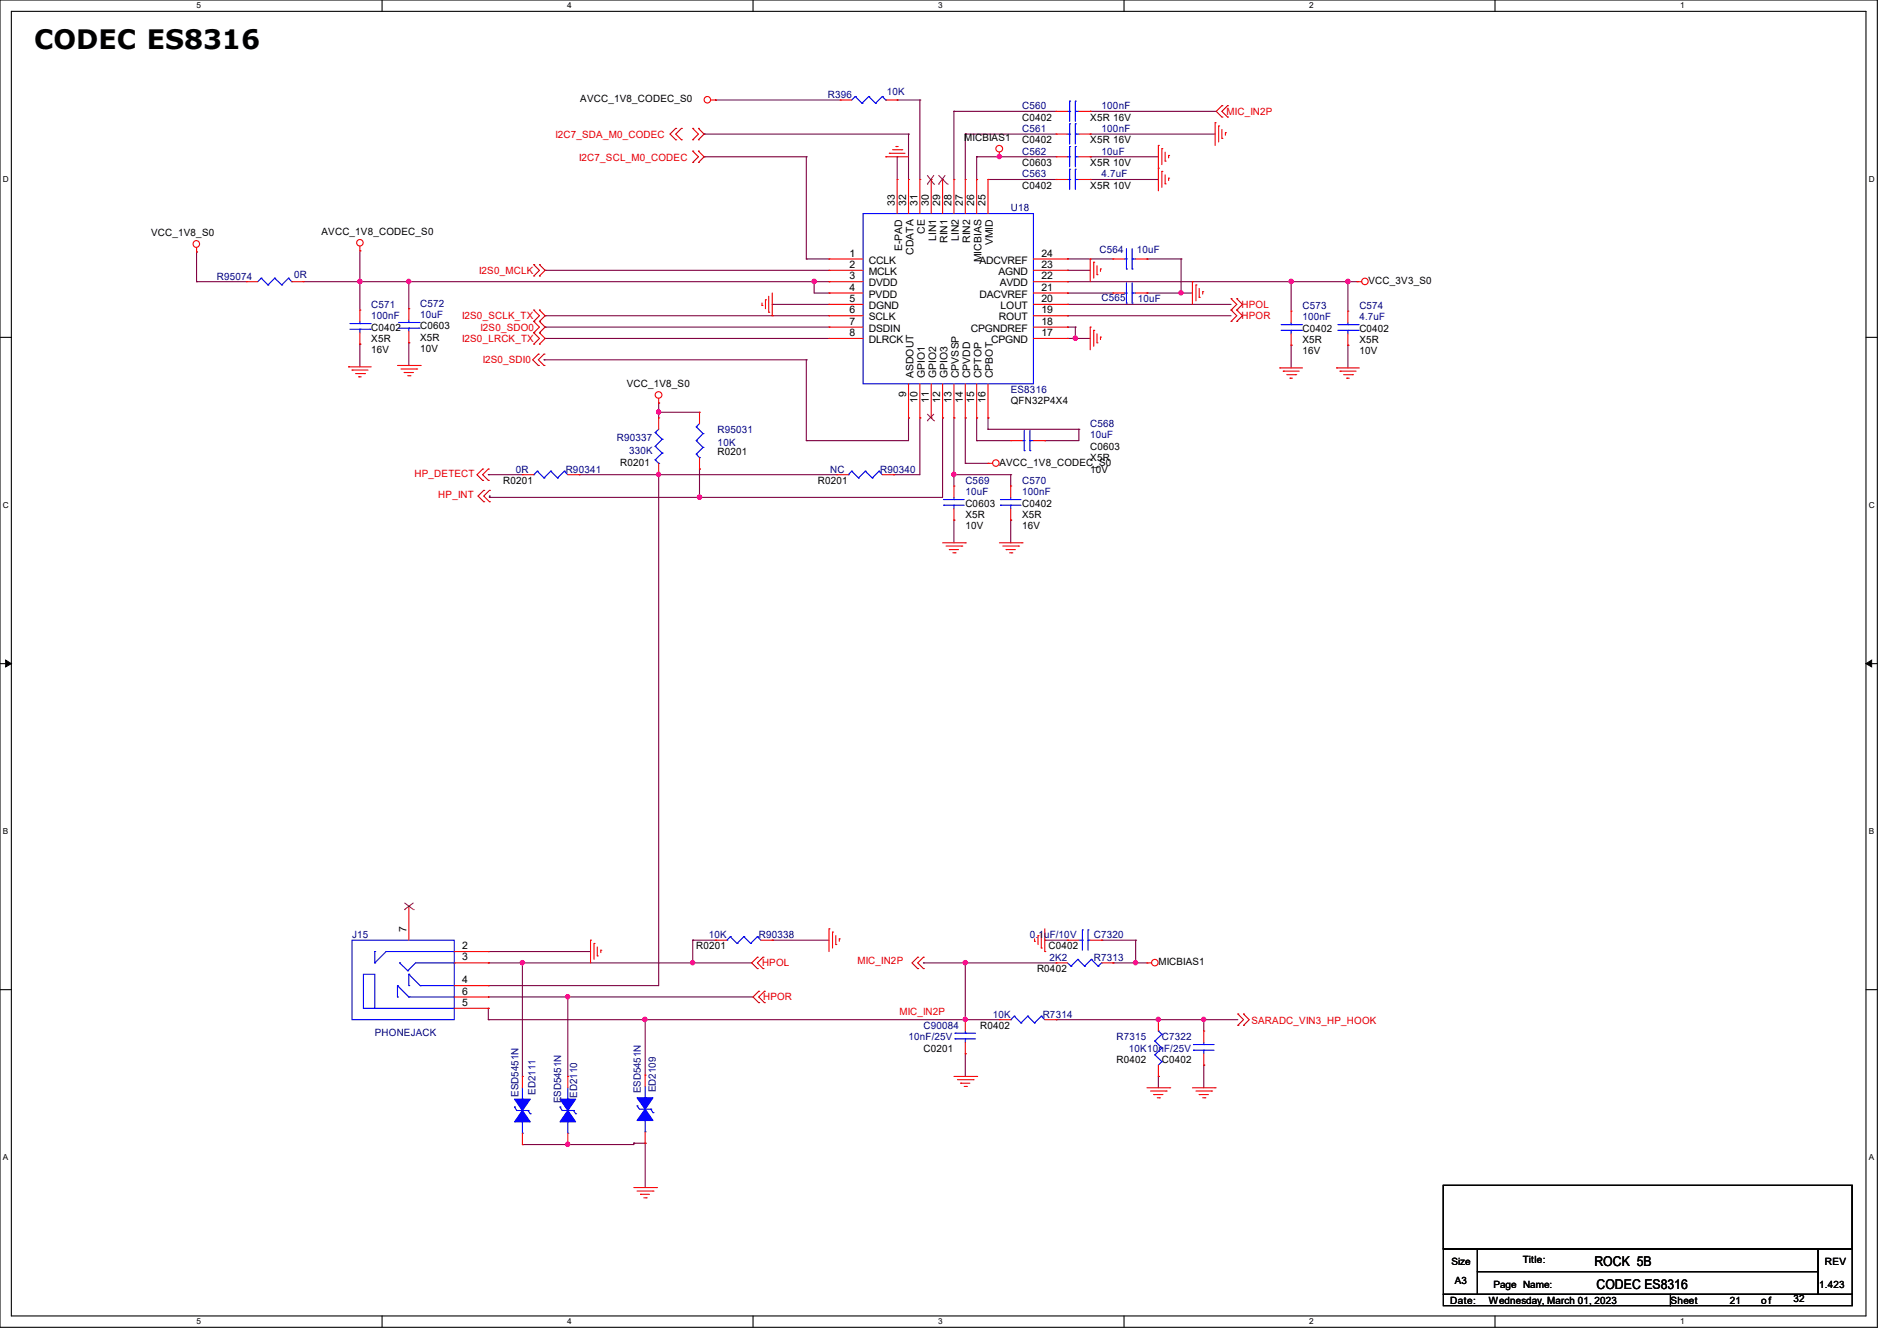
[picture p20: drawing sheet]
<svg xmlns="http://www.w3.org/2000/svg" width="297mm" height="210mm" viewBox="0 0 297 210" stroke-linecap="round" stroke-linejoin="round" font-family="sans-serif">
<defs><g id="words">
<text font-size="4.2" x="5.3" y="7.7">CODEC ES8316</text>
<g font-size="2.1">
<text x="249.6" y="198.2">ROCK 5B</text>
<text x="250" y="201.8">CODEC ES8316</text>
</g>
<g font-size="1.6">
<text x="90.9" y="16">AVCC_1V8_CODEC_S0</text>
<text x="151" y="22.1">MICBIAS1</text>
<text x="160" y="18.9">C0402</text>
<text x="160" y="22.4">C0402</text>
<text x="170.7" y="18.9">X5R 16V</text>
<text x="170.7" y="22.4">X5R 16V</text>
<text x="160" y="26">C0603</text>
<text x="160" y="29.5">C0402</text>
<text x="170.7" y="26">X5R 10V</text>
<text x="170.7" y="29.5">X5R 10V</text>
<text x="140.1" y="32.2" transform="rotate(-90 140.1 32.2)">33</text>
<text x="141.9" y="32.2" transform="rotate(-90 141.9 32.2)">32</text>
<text x="143.6" y="32.2" transform="rotate(-90 143.6 32.2)">31</text>
<text x="145.4" y="32.2" transform="rotate(-90 145.4 32.2)">30</text>
<text x="147.2" y="32.2" transform="rotate(-90 147.2 32.2)">29</text>
<text x="149" y="32.2" transform="rotate(-90 149 32.2)">28</text>
<text x="150.7" y="32.2" transform="rotate(-90 150.7 32.2)">27</text>
<text x="152.5" y="32.2" transform="rotate(-90 152.5 32.2)">26</text>
<text x="154.3" y="32.2" transform="rotate(-90 154.3 32.2)">25</text>
<text x="23.7" y="37">VCC_1V8_S0</text>
<text x="50.3" y="36.8">AVCC_1V8_CODEC_S0</text>
<text x="133" y="40.2">1</text>
<text x="133" y="42">2</text>
<text x="136" y="41.3">CCLK</text>
<text x="141.2" y="39.4" transform="rotate(-90 141.2 39.4)">E-PAD</text>
<text x="143" y="39.9" transform="rotate(-90 143 39.9)">CDATA</text>
<text x="144.8" y="36.6" transform="rotate(-90 144.8 36.6)">CE</text>
<text x="146.6" y="37.7" transform="rotate(-90 146.6 37.7)">LIN1</text>
<text x="148.3" y="38" transform="rotate(-90 148.3 38)">RIN1</text>
<text x="150.1" y="37.7" transform="rotate(-90 150.1 37.7)">LIN2</text>
<text x="151.9" y="38" transform="rotate(-90 151.9 38)">RIN2</text>
<text x="153.3" y="41.3">ADCVREF</text>
<text x="153.7" y="41.1" transform="rotate(-90 153.7 41.1)">MICBIAS</text>
<text x="155.4" y="38.4" transform="rotate(-90 155.4 38.4)">VMID</text>
<text x="163" y="42">23</text>
<text x="163" y="40.2">24</text>
<text x="133" y="43.7">3</text>
<text x="133" y="45.5">4</text>
<text x="133" y="47.3">5</text>
<text x="136" y="43.1">MCLK</text>
<text x="136" y="44.8">DVDD</text>
<text x="136" y="46.6">PVDD</text>
<text x="153.3" y="46.6">DACVREF</text>
<text x="156.3" y="43.1">AGND</text>
<text x="156.5" y="44.8">AVDD</text>
<text x="163" y="47.3">20</text>
<text x="163" y="45.5">21</text>
<text x="163" y="43.7">22</text>
<text x="214.3" y="44.4">VCC_3V3_S0</text>
<text x="58.1" y="51.8">C0402</text>
<text x="58.1" y="53.6">X5R</text>
<text x="65.8" y="51.6">C0603</text>
<text x="65.8" y="53.3">X5R</text>
<text x="133" y="49.1">6</text>
<text x="133" y="50.8">7</text>
<text x="133" y="52.6">8</text>
<text x="136" y="48.4">DGND</text>
<text x="136" y="50.2">SCLK</text>
<text x="136" y="51.9">DSDIN</text>
<text x="136" y="53.7">DLRCK</text>
<text x="152" y="51.9">CPGNDREF</text>
<text x="155.2" y="53.7">CPGND</text>
<text x="156.4" y="50.2">ROUT</text>
<text x="156.6" y="48.4">LOUT</text>
<text x="163" y="52.6">17</text>
<text x="163" y="50.8">18</text>
<text x="163" y="49.1">19</text>
<text x="203.9" y="51.9">C0402</text>
<text x="203.9" y="53.7">X5R</text>
<text x="212.8" y="51.9">C0402</text>
<text x="212.8" y="53.7">X5R</text>
<text x="58.1" y="55.3">16V</text>
<text x="65.8" y="55.1">10V</text>
<text x="143" y="59.2" transform="rotate(-90 143 59.2)">ASDOUT</text>
<text x="144.8" y="59.2" transform="rotate(-90 144.8 59.2)">GPIO1</text>
<text x="146.6" y="59.2" transform="rotate(-90 146.6 59.2)">GPIO2</text>
<text x="148.3" y="59.2" transform="rotate(-90 148.3 59.2)">GPIO3</text>
<text x="150.1" y="59.2" transform="rotate(-90 150.1 59.2)">CPVSSP</text>
<text x="151.9" y="59.2" transform="rotate(-90 151.9 59.2)">CPVDD</text>
<text x="153.7" y="59.2" transform="rotate(-90 153.7 59.2)">CPTOP</text>
<text x="155.4" y="59.2" transform="rotate(-90 155.4 59.2)">CPBOT</text>
<text x="203.9" y="55.5">16V</text>
<text x="212.8" y="55.5">10V</text>
<text x="98.1" y="60.7">VCC_1V8_S0</text>
<text x="141.9" y="62.2" transform="rotate(-90 141.9 62.2)">9</text>
<text x="143.6" y="63.1" transform="rotate(-90 143.6 63.1)">10</text>
<text x="145.4" y="63.1" transform="rotate(-90 145.4 63.1)">11</text>
<text x="147.2" y="63.1" transform="rotate(-90 147.2 63.1)">12</text>
<text x="149" y="63.1" transform="rotate(-90 149 63.1)">13</text>
<text x="150.7" y="63.1" transform="rotate(-90 150.7 63.1)">14</text>
<text x="152.5" y="63.1" transform="rotate(-90 152.5 63.1)">15</text>
<text x="154.3" y="63.1" transform="rotate(-90 154.3 63.1)">16</text>
<text x="158.3" y="63.3">QFN32P4X4</text>
<text x="112.4" y="71.3">R0201</text>
<text x="170.7" y="70.4">C0603</text>
<text x="78.8" y="75.8">R0201</text>
<text x="97.1" y="72.9">R0201</text>
<text x="128" y="75.8">R0201</text>
<text x="156.5" y="72.9">AVCC_1V8_CODEC_S0</text>
<text x="170.7" y="72.2">X5R</text>
<text x="170.7" y="74">10V</text>
<text x="151.1" y="79.3">C0603</text>
<text x="151.1" y="81.1">X5R</text>
<text x="151.1" y="82.9">10V</text>
<text x="160" y="79.3">C0402</text>
<text x="160" y="81.1">X5R</text>
<text x="160" y="82.9">16V</text>
<text x="63.6" y="146" transform="rotate(-90 63.6 146)">7</text>
<text x="72.4" y="148.6">2</text>
<text x="109" y="148.7">R0201</text>
<text x="164.1" y="148.7">C0402</text>
<text x="72.4" y="154">4</text>
<text x="72.4" y="150.4">3</text>
<text x="72.4" y="155.7">6</text>
<text x="162.4" y="152.2">R0402</text>
<text x="181.4" y="151.1">MICBIAS1</text>
<text x="72.4" y="157.5">5</text>
<text x="153.5" y="161.1">R0402</text>
<text x="144.6" y="164.7">C0201</text>
<text x="174.8" y="166.5">R0402</text>
<text x="181.9" y="166.5">C0402</text>
<text x="238.4" y="197.7">Title:</text>
<text x="227.2" y="198.1">Size</text>
<text x="227.8" y="201.1">A3</text>
<text x="233.8" y="201.6">Page Name:</text>
<text x="280.8" y="204">32</text>
<text x="284.8" y="201.6">1.423</text>
<text x="285.7" y="198.1">REV</text>
<text x="227" y="204.1">Date:</text>
<text x="233.1" y="204.1">Wednesday, March 01, 2023</text>
<text x="261.5" y="204.1">Sheet</text>
<text x="270.8" y="204.1">21</text>
<text x="275.8" y="204.1">o f</text>
</g>
<g font-size="1.6" fill="#000080">
<text x="129.6" y="15.3">R396</text>
<text x="138.9" y="14.9">10K</text>
<text x="160" y="17.1">C560</text>
<text x="172.5" y="17.1">100nF</text>
<text x="160" y="20.7">C561</text>
<text x="172.5" y="20.7">100nF</text>
<text x="160" y="24.2">C562</text>
<text x="160" y="27.8">C563</text>
<text x="172.5" y="24.2">10uF</text>
<text x="172.5" y="27.8">4.7uF</text>
<text x="158.3" y="33.1">U18</text>
<text x="172.1" y="39.7">C564</text>
<text x="178" y="39.7">10uF</text>
<text x="34" y="43.8">R95074</text>
<text x="46.1" y="43.6">0R</text>
<text x="172.5" y="47.1">C565</text>
<text x="178.1" y="47.3">10uF</text>
<text x="58.1" y="48.2">C571</text>
<text x="58.1" y="50">100nF</text>
<text x="65.8" y="48">C572</text>
<text x="65.8" y="49.8">10uF</text>
<text x="203.9" y="48.4">C573</text>
<text x="203.9" y="50.2">100nF</text>
<text x="212.8" y="48.4">C574</text>
<text x="212.8" y="50.2">4.7uF</text>
<text x="158.3" y="61.6">ES8316</text>
<text x="96.6" y="69">R90337</text>
<text x="98.5" y="71.1">330K</text>
<text x="112.4" y="67.8">R95031</text>
<text x="112.4" y="69.9">10K</text>
<text x="170.7" y="66.9">C568</text>
<text x="170.7" y="68.7">10uF</text>
<text x="80.7" y="74">0R</text>
<text x="88.6" y="74">R90341</text>
<text x="130" y="74">NC</text>
<text x="137.8" y="74">R90340</text>
<text x="151.1" y="75.8">C569</text>
<text x="151.1" y="77.6">10uF</text>
<text x="160" y="75.8">C570</text>
<text x="160" y="77.6">100nF</text>
<text x="55.1" y="146.9">J15</text>
<text x="111" y="146.9">10K</text>
<text x="118.8" y="146.9">R90338</text>
<text x="161.3" y="146.9">0.1uF/10V</text>
<text x="171.2" y="146.9">C7320</text>
<text x="164.3" y="150.5">2K2</text>
<text x="171.2" y="150.5">R7313</text>
<text x="144.6" y="161.1">C90084</text>
<text x="155.4" y="159.3">10K</text>
<text x="163.2" y="159.3">R7314</text>
<text x="58.7" y="162.2">PHONEJACK</text>
<text x="142.2" y="162.9">10nF/25V</text>
<text x="174.8" y="162.9">R7315</text>
<text x="176.8" y="164.7">10K10nF/25V</text>
<text x="181.9" y="162.9">C7322</text>
<text x="81.2" y="171.7" transform="rotate(-90 81.2 171.7)">ESD5451N</text>
<text x="83.8" y="171.4" transform="rotate(-90 83.8 171.4)">ED2111</text>
<text x="87.9" y="172.8" transform="rotate(-90 87.9 172.8)">ESD5451N</text>
<text x="90.4" y="171.9" transform="rotate(-90 90.4 171.9)">ED2110</text>
<text x="100.3" y="171.2" transform="rotate(-90 100.3 171.2)">ESD5451N</text>
<text x="102.7" y="171" transform="rotate(-90 102.7 171)">ED2109</text>
</g>
<g font-size="1.6" fill="#d50000">
<text x="192" y="18">MIC_IN2P</text>
<text x="87" y="21.5">I2C7_SDA_M0_CODEC</text>
<text x="90.7" y="25.3">I2C7_SCL_M0_CODEC</text>
<text x="75" y="42.9">I2S0_MCLK</text>
<text x="72.4" y="53.6">I2S0_LRCK_TX</text>
<text x="72.4" y="50">I2S0_SCLK_TX</text>
<text x="75.2" y="51.8">I2S0_SDO0</text>
<text x="194.4" y="48.2">HPOL</text>
<text x="194.4" y="50">HPOR</text>
<text x="75.6" y="56.9">I2S0_SDI0</text>
<text x="64.9" y="74.7">HP_DETECT</text>
<text x="68.6" y="78.1">HP_INT</text>
<text x="119.3" y="151.3">HPOL</text>
<text x="134.2" y="151">MIC_IN2P</text>
<text x="119.5" y="156.7">HPOR</text>
<text x="195.9" y="160.4">SARADC_VIN3_HP_HOOK</text>
</g>
<text font-size="1.6" fill="#f00" x="140.8" y="158.9">MIC_IN2P</text>
<g font-size="1.3">
<text x="30.8" y="1.3">5</text>
<text x="88.8" y="1.3">4</text>
<text x="146.9" y="1.3">3</text>
<text x="205" y="1.3">2</text>
<text x="263.1" y="1.3">1</text>
<text x=".5" y="28.4">D</text>
<text x="292.6" y="28.4">D</text>
<text x=".5" y="79.5">C</text>
<text x="292.6" y="79.5">C</text>
<text x=".5" y="130.6">B</text>
<text x="292.6" y="130.6">B</text>
<text x=".5" y="181.7">A</text>
<text x="292.6" y="181.7">A</text>
<text x="30.8" y="207.4">5</text>
<text x="88.8" y="207.4">4</text>
<text x="146.9" y="207.4">3</text>
<text x="205" y="207.4">2</text>
<text x="263.1" y="207.4">1</text>
</g>
</g></defs>
<path d="M0 0h293.9v207.9h-293.9zM1.8 1.8h290.3v204.3h-290.3z" fill="none" stroke="#000" stroke-width=".17"/>
<g fill="#fff">
<path d="M30.8 .2h.7v1.4h-.7z"/>
<path d="M30.8 206.2h.7v1.4h-.7z"/>
</g>
<path d="M59.8 0v1.8M59.8 206.1v1.8" fill="none" stroke="#000" stroke-width=".17"/>
<g fill="#fff">
<path d="M88.8 .2h.7v1.4h-.7z"/>
<path d="M88.8 206.2h.7v1.4h-.7z"/>
</g>
<path d="M117.9 0v1.8M117.9 206.1v1.8" fill="none" stroke="#000" stroke-width=".17"/>
<g fill="#fff">
<path d="M146.9 .2h.7v1.4h-.7z"/>
<path d="M146.9 206.2h.7v1.4h-.7z"/>
</g>
<path d="M176 0v1.8M176 206.1v1.8" fill="none" stroke="#000" stroke-width=".17"/>
<g fill="#fff">
<path d="M205 .2h.7v1.4h-.7z"/>
<path d="M205 206.2h.7v1.4h-.7z"/>
</g>
<path d="M234.1 0v1.8M234.1 206.1v1.8" fill="none" stroke="#000" stroke-width=".17"/>
<g fill="#fff">
<path d="M263.1 .2h.6v1.4h-.6z"/>
<path d="M263.1 206.2h.6v1.4h-.6z"/>
<path d="M.5 27.3h.9v1.4h-.9z"/>
<path d="M292.6 27.3h.9v1.4h-.9z"/>
<path d="M.5 78.4h.9v1.4h-.9z"/>
<path d="M292.6 78.4h.9v1.4h-.9z"/>
</g>
<path d="M0 52.8h1.8M292.1 52.8h1.8" fill="none" stroke="#000" stroke-width=".17"/>
<g fill="#fff">
<path d="M.5 129.5h.8v1.4h-.8z"/>
<path d="M292.6 129.5h.8v1.4h-.8z"/>
</g>
<path d="M0 103.9h1.8M292.1 103.9h1.8" fill="none" stroke="#000" stroke-width=".17"/>
<path d="M.9 103.4l.9 .5-.9 .5zM292.1 103.9l.9-.5v1z" fill="#000" stroke="#000" stroke-width=".16"/>
<g fill="#fff">
<path d="M.5 180.5h.8v1.4h-.8z"/>
<path d="M292.6 180.5h.8v1.4h-.8z"/>
</g>
<path d="M0 155h1.8M292.1 155h1.8M226 185.6h64v10h-64zM226 195.6h5.3v7.1h-5.3zM231.3 195.6h53.3v3.5h-53.3zM231.3 199.1h53.3v3.6h-53.3zM284.6 195.6h5.4v7.1h-5.4zM226 202.7h35.5v1.8h-35.5zM261.5 202.7h28.5v1.8h-28.5z" fill="none" stroke="#000" stroke-width=".17"/>
<g fill="none" stroke="#800040" stroke-width=".17">
<path d="M112 15.7h.1M112 15.7h19.6M140.5 15.7h.1M140.5 15.7h3.5M144 15.7h.1M144 15.7v12.4M149.4 17.4h.1M149.4 17.4v10.7M149.4 17.4h16M170.7 17.4h.1M170.7 17.4h19.7M30.8 39.5h.1"/>
<path d="M30.8 39.5v4.6M56.3 39.3h.1M56.3 39.3v9.3M110.2 24.6h.1M110.2 21h.1M110.2 21h32M110.2 24.6h16M126.2 24.6h.1M126.2 24.6v16M140.5 24.6h.1M140.5 24.6v3.5M142.2 21h.1"/>
<path d="M142.2 21v7.1M151.1 21h.1M151.1 21v7.1M151.1 21h14.3M152.9 24.6h.1M152.9 24.6v3.5M152.9 24.6h12.5M154.7 28.1h.1M154.7 28.1h10.7M156.5 24.6h.1M170.7 21h.1M170.7 28.1h.1"/>
<path d="M170.7 24.6h.1M170.7 21h19.5M170.7 24.6h10.7M170.7 28.1h10.7M30.8 44.1h.1M30.8 44.1h7.8M47.5 44.1h82.3M56.3 44.1h.1M56.3 53.9h.1M56.3 53.9v3.5M64 44.1h.1M64 53.7h.1"/>
<path d="M64 44.1v4.2M64 53.7v3.5M85.2 56.3h.1M85.2 56.3h41M85.3 53h.1M85.3 51.2h.1M85.3 49.4h.1M85.3 42.3h.1M85.3 51.2h44.5M85.3 53h44.5M85.3 42.3h44.5M85.3 49.4h44.5"/>
<path d="M120.9 47.7h.1M120.9 47.7h8.9M126.2 40.6h.1M126.2 56.3h.1M126.2 56.3v12.7M126.2 40.6h3.6M127.5 44.1h.1M127.5 44.1v1.8h2.3M129.8 44.1h.1M129.8 45.9h.1M167.1 51.2h.1M167.1 45.9h.1"/>
<path d="M167.1 44.1h.1M167.1 42.3h.1M167.1 47.7h.1M167.1 49.4h.1M167.1 53h.1M167.1 40.6h.1M167.1 51.2h1.3M167.1 53h3.6M167.1 44.1h45.4M167.1 45.9h7.1M167.1 40.6h7.1M167.1 42.3h3.6"/>
<path d="M167.1 47.7h25.6M167.1 49.4h25.6M168.4 53h.1M168.4 51.2h.1M168.4 51.2v1.8M179.6 40.6h.1M179.6 45.9h.1M179.6 45.9h7.1M179.6 40.6h5.3M184.9 40.6h.1M184.9 45.9h.1M184.9 40.6v5.3"/>
<path d="M202.1 44.1h.1M202.1 54.1h.1M202.1 44.1v4.6M202.1 54.1v3.5M211 44.1h.1M211 54.1h.1M211 44.1v4.6M211 54.1v3.5M76.5 74.3h.1M76.5 74.3h5.3M76.6 77.9h.1M76.6 77.7h.1"/>
<path d="M76.6 77.7v.2M90.7 74.3h.1M90.7 74.3h40.3M103.1 74.3h.1M103.1 63.1h.1M103.1 64.6h.1M103.1 63.1v2.3M103.1 74.3v80h-26.6M103.1 64.6h6.4M109.5 73.4h.1M109.5 77.9h.1M109.5 73.4v4.5"/>
<path d="M126.2 69h.1M139.9 74.3h.1M142.2 65.4h.1M142.2 65.4v3.6h-16M144 65.4h.1M144 65.4v8.9h-4.1M147.6 65.4h.1M147.6 65.4v12.5h-71M149.4 65.4h.1M149.4 74.3h.1M149.4 65.4v10.7M149.4 74.3h8.8"/>
<path d="M151.1 65.4h.1M151.1 72.6h.1M151.1 65.4v7.2M151.1 72.6h3.6M152.9 69h.1M152.9 65.4h.1M152.9 69h5.3M152.9 65.4v3.6M154.7 67.2h.1M154.7 65.4h.1M154.7 67.2h14.2M154.7 65.4v1.8"/>
<path d="M158.2 74.3h.1M158.2 74.3v1.8M163.6 69h.1M168.9 67.2h.1M168.9 67.2v1.8h-5.3M149.4 81.4h.1M149.4 81.4v3.6M158.2 81.4h.1M158.2 81.4v3.6M76.5 159.7h.1M76.5 149h.1M76.5 156.1h.1"/>
<path d="M76.5 150.8h.1M76.5 157.9h.1M76.5 154.3h.1M76.5 150.8h41.2M76.5 159.7h80M76.5 156.1h41.4M76.5 149h16M76.5 157.9v1.8M81.8 150.8h.1M81.8 150.8v17.8M88.9 156.1h.1M88.9 156.1v12.5"/>
<path d="M101 159.7h.1M101 159.7v8.7M108.5 147.2h.1M108.5 150.8h.1M108.5 147.2h3.5M108.5 147.2v3.6M120.9 147.2h.1M120.9 147.2h8.9M144.6 150.8h.1M144.6 150.8h20.8M151.1 150.8h.1M151.1 159.7h.1"/>
<path d="M151.1 150.8v8.9M163.6 147.2h.1M163.6 147.2h3.5M165.4 159.7h.1M165.4 159.7h28.4M172.5 147.2h.1M172.5 147.2h5.3M174.2 150.8h.1M174.2 150.8h5.4M177.8 150.8h.1M177.8 147.2h.1M177.8 147.2v3.6"/>
<path d="M181.4 159.7h.1M188.5 159.7h.1M188.5 159.7v1.8M81.8 179.2h.1M88.9 179.2h.1M99.2 179h.1M99.2 179v.2h-17.4M99.2 179h1.8M101 179h.1M101 179v7M151.1 165h.1M151.1 165v3.6"/>
<path d="M181.4 168.6h.1M181.4 168.6v1.7M188.5 166.8h.1M188.5 166.8v3.5"/>
</g>
<g fill="#f0f" stroke="#f0f" stroke-width=".17">
<circle cx="64" cy="44.1" r=".33"/>
<circle cx="127.5" cy="44.1" r=".34"/>
<circle cx="168.4" cy="53" r=".34"/>
<circle cx="149.3" cy="74.3" r=".33"/>
<circle cx="156.4" cy="24.5" r=".33"/>
<circle cx="202.1" cy="44.1" r=".34"/>
<circle cx="184.9" cy="45.8" r=".33"/>
<circle cx="211" cy="44.1" r=".34"/>
<circle cx="56.3" cy="44.1" r=".34"/>
<circle cx="88.9" cy="179.2" r=".33"/>
<circle cx="88.9" cy="156.1" r=".33"/>
<circle cx="81.8" cy="150.7" r=".33"/>
<circle cx="177.8" cy="150.7" r=".33"/>
<circle cx="151.1" cy="150.7" r=".33"/>
<circle cx="188.4" cy="159.6" r=".33"/>
<circle cx="181.3" cy="159.6" r=".33"/>
<circle cx="103.1" cy="74.3" r=".33"/>
<circle cx="108.4" cy="150.7" r=".33"/>
<circle cx="151.1" cy="159.6" r=".33"/>
<circle cx="101" cy="159.6" r=".34"/>
<circle cx="109.5" cy="77.9" r=".34"/>
<circle cx="103.1" cy="64.5" r=".33"/>
</g>
<g fill="none" stroke="#f00" stroke-width=".17">
<path d="M111.3 15.7h.7M112 15.7h.1M131.6 15.7h.1M131.6 15.7h1.7M138.7 15.7h1.8M140.5 15.7h.1M165.4 17.4h.1M165.4 17.4h1.7M168.9 17.4h1.8M170.7 17.4h.1M190.2 19.2h.1M190.2 19.2v3.6"/>
<path d="M190.8 19.7h.1M190.8 19.7v2.5M30.8 39.5h.1M30.8 38.8v.7M56.3 39.3h.1M56.3 38.6v.7M138.7 24.6h.1M138.7 24.6h3.5M139.2 24h.1M139.2 24h2.5M139.7 23.5h1.5M140.3 22.9h.1"/>
<path d="M140.3 22.9h.3M140.5 28.1h.1M140.5 28.1v5.3M141.2 23.5h.1M142.2 28.1h.1M142.2 28.1v5.3M144 28.1h.1M144 28.1v5.3M145.8 28.1h.1M145.8 28.1v5.3M147.6 28.1h.1M147.6 28.1v5.3"/>
<path d="M149.4 28.1h.1M149.4 28.1v5.3M151.1 28.1h.1M151.1 28.1v5.3M152.9 28.1h.1M152.9 28.1v5.3M154.7 28.1h.1M154.7 28.1v5.3M156.5 24.6h.1M156.5 23.8v.8M165.4 24.6h.1M165.4 28.1h.1"/>
<path d="M165.4 21h.1M165.4 24.6h1.7M165.4 28.1h1.7M165.4 21h1.7M168.9 24.6h1.8M168.9 28.1h1.8M168.9 21h1.8M170.7 24.6h.1M170.7 28.1h.1M170.7 21h.1M181.4 22.8h.1M181.4 26.3h.1"/>
<path d="M181.4 22.8v7.1M181.9 23.3h.1M181.9 26.8h.1M181.9 23.3v2.5M181.9 26.8v2.5M182.4 25.2h.1M182.4 28.8h.1M182.4 23.8v1.4M182.4 27.4v1.4M183 24.3h.1M183 27.9h.1M183 24.3v.4"/>
<path d="M183 27.9v.4M191.3 21.7h.1M191.3 20.3v1.4M191.9 20.8h.1M191.9 20.8v.4M38.6 44.1h.1M38.6 44.1h1.7M45.7 44.1h1.8M47.5 44.1h.1M54.6 57.4h.1M54.6 57.4h3.5M55.1 58h.1"/>
<path d="M55.1 58h2.5M55.7 58.5h1.4M56.2 59h.1M56.2 59h.4M56.3 48.6h.1M56.3 53.9h.1M56.3 48.6v1.7M56.3 52.1v1.8M57.1 58.5h.1M62.2 57.2h3.6M62.8 57.8h2.4M63.3 58.3h.1"/>
<path d="M63.3 58.3h1.4M63.8 58.8h.4M64 48.3h.1M64 53.7h.1M64 48.3v1.8M64 51.9v1.8M64.2 58.8h.1M65.2 57.8h.1M65.8 57.2h.1M119.3 47.8h.1M119.3 47.5v.3M119.8 46.9h.1"/>
<path d="M119.8 46.9v1.4M120.4 48.9h.1M120.4 46.4v2.5M120.9 49.4h.1M120.9 45.9v3.5M129.8 40.6h.1M129.8 42.3h.1M129.8 44.1h.1M129.8 45.9h.1M129.8 47.7h.1M129.8 49.4h.1M129.8 51.2h.1"/>
<path d="M129.8 53h.1M129.8 44.1h5.3M129.8 45.9h5.3M129.8 40.6h5.3M129.8 42.3h5.3M129.8 47.7h5.3M129.8 49.4h5.3M129.8 51.2h5.3M129.8 53h5.3M161.8 44.1h5.3M161.8 45.9h5.3M161.8 40.6h5.3"/>
<path d="M161.8 42.3h5.3M161.8 47.7h5.3M161.8 49.4h5.3M161.8 51.2h5.3M161.8 53h5.3M167.1 53h.1M167.1 51.2h.1M167.1 49.4h.1M167.1 47.7h.1M167.1 45.9h.1M167.1 44.1h.1M167.1 42.3h.1"/>
<path d="M167.1 40.6h.1M170.7 40.6h.1M170.7 51.2h.1M170.7 40.6v3.5M170.7 51.2v3.6M171.2 41.1h.1M171.2 51.7h.1M171.2 41.1v2.5M171.2 51.7v2.5M171.7 43h.1M171.7 53.7h.1M171.7 41.6v1.4"/>
<path d="M171.7 52.3v1.4M172.3 42.1h.1M172.3 52.8h.1M172.3 42.1v.4M172.3 52.8v.4M174.2 45.9h.1M174.2 40.6h.1M174.2 45.9h1.8M174.2 40.6h1.8M177.8 45.9h1.8M177.8 40.6h1.8M179.6 45.9h.1"/>
<path d="M179.6 40.6h.1M186.7 44.1h.1M186.7 44.1v3.6M187.2 44.6h.1M187.2 44.6v2.5M187.7 46.6h.1M187.7 45.2v1.4M188.3 45.7h.1M188.3 45.7v.4M200.4 57.6h.1M200.4 57.6h3.5M200.9 58.1h.1"/>
<path d="M200.9 58.1h2.5M201.5 58.7h1.4M202 59.2h.1M202 59.2h.4M202.1 48.7h.1M202.1 54.1h.1M202.1 48.7v1.8M202.1 52.3v1.8M202.9 58.7h.1M209.3 57.6h.1M209.3 57.6h3.5M209.8 58.1h.1"/>
<path d="M209.8 58.1h2.5M210.4 58.7h1.4M210.9 59.2h.1M210.9 59.2h.3M211 48.7h.1M211 54.1h.1M211 48.7v1.8M211 52.3v1.8M211.8 58.7h.1M212.5 44.1h.1M212.5 44.1h.7M81.8 74.3h.1"/>
<path d="M81.8 74.3h1.8M88.9 74.3h1.8M90.7 74.3h.1M103.1 63.1h.1M103.1 65.4h.1M103.1 74.3h.1M103.1 62.4v.7M103.1 65.4v1.8M103.1 72.6v1.7M109.5 64.6h.1M109.5 73.4h.1M109.5 64.6v1.7"/>
<path d="M109.5 71.7v1.7M131 74.3h.1M131 74.3h1.8M138.1 74.3h1.8M139.9 74.3h.1M142.2 65.4h.1M142.2 60.1v5.3M144 65.4h.1M144 60.1v5.3M145.8 65.4h.1M145.8 60.1v5.3M147.6 65.4h.1"/>
<path d="M147.6 60.1v5.3M149.4 76.1h.1M149.4 65.4h.1M149.4 60.1v5.3M149.4 76.1v1.8M149.4 79.7v1.7M151.1 65.4h.1M151.1 60.1v5.3M152.9 65.4h.1M152.9 60.1v5.3M154.7 72.6h.1M154.7 65.4h.1"/>
<path d="M154.7 72.6h.7M154.7 60.1v5.3M158.2 76.1h.1M158.2 69h.1M158.2 76.1v1.8M158.2 79.7v1.7M158.2 69h1.8M161.8 69h1.8M163.6 69h.1M147.6 85h3.5M148.1 85.5h2.5M148.6 86.1h.1"/>
<path d="M148.6 86.1h1.5M149.2 86.6h.3M149.4 81.4h.1M149.5 86.6h.1M150.6 85.5h.1M151.1 85h.1M156.5 85h3.5M157 85.5h2.5M157.5 86.1h.1M157.5 86.1h1.5M158.1 86.6h.3M158.2 81.4h.1"/>
<path d="M158.4 86.6h.1M159.5 85.5h.1M160 85h.1M64 141.9h.1M64 141.9v5.3M71.1 150.8h5.4M71.1 154.3h5.4M71.1 157.9h5.4M71.1 156.1h5.4M71.1 149h5.4M76.5 154.3h.1M76.5 157.9h.1"/>
<path d="M76.5 150.8h.1M76.5 156.1h.1M76.5 149h.1M92.5 147.2h.1M92.5 147.2v3.6M93 147.7h.1M93 147.7v2.5M93.5 149.7h.1M93.5 148.3v1.4M94.1 148.8h.1M94.1 148.8v.4M112 147.2h.1"/>
<path d="M112 147.2h1.8M119.1 147.2h1.8M120.9 147.2h.1M129.8 145.5h.1M129.8 145.5v3.5M130.3 146h.1M130.3 146v2.5M130.9 147.9h.1M130.9 146.5v1.4M131.4 147h.1M131.4 147v.4M151.1 159.7h.1"/>
<path d="M151.1 159.7v1.8M156.5 159.7h.1M156.5 159.7h1.7M162 147.4h.1M162 147v.4M162.5 146.5h.1M162.5 146.5v1.4M163 148.5h.1M163 146v2.5M163.6 149h.1M163.6 145.5v3.5M163.6 159.7h1.8"/>
<path d="M165.4 150.8h.1M165.4 159.7h.1M165.4 150.8h1.7M167.1 147.2h.1M167.1 147.2h1.8M170.7 147.2h1.8M172.5 147.2h.1M172.5 150.8h1.7M174.2 150.8h.1M179.6 150.8h.1M179.6 150.8h.7M181.4 159.7h.1"/>
<path d="M181.4 159.7v1.8M81.8 168.6h.1M81.8 179.2h.1M81.8 168.6v1.7M81.8 177.5v1.7M88.9 168.6h.1M88.9 179.2h.1M88.9 168.6v1.7M88.9 177.5v1.7M101 168.4h.1M101 179h.1M101 168.4v1.7"/>
<path d="M101 177.2v1.8M149.4 168.6h3.5M149.9 169.1h2.5M150.4 169.6h.1M150.4 169.6h1.4M151 170.1h.3M151.1 165h.1M151.1 163.2v1.8M151.3 170.1h.1M152.4 169.1h.1M152.9 168.6h.1M179.6 170.3h3.5"/>
<path d="M180.1 170.9h2.5M180.6 171.4h.1M180.6 171.4h1.5M181.2 171.9h.3M181.4 168.6h.1M181.4 166.8v1.8M181.5 171.9h.1M182.6 170.9h.1M183.1 170.3h.1M186.7 170.3h3.5M187.2 170.9h2.5M187.7 171.4h.1"/>
<path d="M187.7 171.4h1.5M188.3 171.9h.3M188.5 161.5h.1M188.5 166.8h.1M188.5 161.5v1.7M188.5 165v1.8M188.6 171.9h.1M189.7 170.9h.1M190.2 170.3h.1M99.2 186h3.6M99.7 186.5h2.5M100.3 187h.1"/>
<path d="M100.3 187h1.4M100.8 187.6h.4M101.2 187.6h.1M102.2 186.5h.1M102.8 186h.1"/>
<circle cx="110.7" cy="15.6" r=".51"/>
<circle cx="30.7" cy="38.2" r=".52"/>
<circle cx="56.3" cy="38" r=".51"/>
<circle cx="156.5" cy="23.3" r=".52"/>
<circle cx="213.7" cy="44.1" r=".51"/>
<circle cx="103.1" cy="61.8" r=".52"/>
<circle cx="155.9" cy="72.5" r=".51"/>
<circle cx="180.8" cy="150.7" r=".51"/>
</g>
<g fill="none" stroke="#d50000" stroke-width=".17">
<path d="M191.3 16.6h.1M191.3 18.3h.1M191.3 16.6l-.9 .8 .9 .9M192.2 18.3h.1M192.2 16.6h.1M192.2 16.6l-.9 .8 .9 .9M105.8 21.9h.1M105.8 20.1h.1M105.8 20.1l-.9 .9 .9 .9M106.7 21.9h.1M106.7 20.1h.1M106.7 20.1l-.9 .9 .9 .9"/>
<path d="M108.5 21.9h.1M108.5 20.1h.1M108.5 25.4h.1M108.5 23.7h.1M108.5 23.7l.8 .9-.8 .8M108.5 20.1l.8 .9-.8 .9M109.3 20.1h.1M109.3 21.9h.1M109.3 23.7h.1M109.3 25.4h.1M109.3 23.7l.9 .9-.9 .8M109.3 20.1l.9 .9-.9 .9"/>
<path d="M83.6 52.1h.1M83.6 50.3h.1M83.6 53.9h.1M83.6 48.6h.1M83.6 43.2h.1M83.6 41.4h.1M83.6 50.3l.9 .9-.9 .9M83.6 52.1l.9 .9-.9 .9M83.6 48.6l.9 .8-.9 .9M83.6 41.4l.9 .9-.9 .9M84.3 57.2h.1M84.3 55.5h.1"/>
<path d="M84.3 55.5l-.9 .8 .9 .9M84.5 50.3h.1M84.5 52.1h.1M84.5 53.9h.1M84.5 48.6h.1M84.5 41.4h.1M84.5 43.2h.1M84.5 50.3l.8 .9-.8 .9M84.5 52.1l.8 .9-.8 .9M84.5 48.6l.8 .8-.8 .9M84.5 41.4l.8 .9-.8 .9M85.2 57.2h.1"/>
<path d="M85.2 55.5h.1M85.2 55.5l-.9 .8 .9 .9M192.7 48.6h.1M192.7 46.8h.1M192.7 50.3h.1M192.7 46.8l.9 .9-.9 .9M192.7 48.6l.9 .8-.9 .9M193.6 48.6h.1M193.6 46.8h.1M193.6 50.3h.1M193.6 46.8l.9 .9-.9 .9M193.6 48.6l.9 .8-.9 .9"/>
<path d="M75.6 73.4h.1M75.6 75.2h.1M75.6 73.4l-.9 .9 .9 .9M75.7 76.8h.1M75.7 78.6h.1M75.7 76.8l-.9 .9 .9 .9M76.5 73.4h.1M76.5 75.2h.1M76.5 73.4l-.9 .9 .9 .9M76.6 76.8h.1M76.6 78.6h.1M76.6 76.8l-.9 .9 .9 .9"/>
<path d="M118.6 149.9h.1M118.6 151.7h.1M118.6 149.9l-.9 .9 .9 .9M118.8 155.2h.1M118.8 157h.1M118.8 155.2l-.9 .9 .9 .9M119.5 151.7h.1M119.5 149.9h.1M119.5 149.9l-.9 .9 .9 .9M119.7 157h.1M119.7 155.2h.1M119.7 155.2l-.9 .9 .9 .9"/>
<path d="M143.7 151.7h.1M143.7 149.9h.1M143.7 149.9l-.9 .9 .9 .9M144.6 151.7h.1M144.6 149.9h.1M144.6 149.9l-.9 .9 .9 .9M193.8 158.8h.1M193.8 158.8l.9 .9-.9 .9M194.7 158.8h.1M194.7 158.8l.9 .9-.9 .9M193.8 160.6h.1M194.7 160.6h.1"/>
</g>
<g fill="none" stroke="#00f" stroke-width=".17">
<path d="M133.9 15.1h.1M133.9 15.1l-.6 .6M133.9 15.1l1.1 1.1M135 16.2h.1M136 15.1h.1M136 15.1l-1 1.1M136 15.1l1.1 1.1M137.1 16.2h.1M138.1 15.1h.1M138.1 15.1l-1 1.1M138.1 15.1l.6 .6M138.7 15.7h.1"/>
<path d="M167.1 17.4h.4M167.5 17.4h.1M167.5 15.8h.1M167.5 19.4h.1M167.5 15.8v3.2M167.5 19.4v3.2M168.4 15.8h.1M168.4 17.4h.1M168.4 19.4h.1M168.4 17.4h.5M168.4 15.8v3.2M168.4 19.4v3.2"/>
<path d="M135.1 33.4h26.7v26.7h-26.7zM167.1 24.6h.4M167.1 28.1h.4M167.1 21h.4M167.5 24.6h.1M167.5 22.9h.1M167.5 28.1h.1M167.5 26.5h.1M167.5 21h.1M167.5 22.9v3.2M167.5 26.5v3.2M168.4 22.9h.1"/>
<path d="M168.4 24.6h.1M168.4 26.5h.1M168.4 28.1h.1M168.4 21h.1M168.4 22.9v3.2M168.4 26.5v3.2M168.4 24.6h.5M168.4 28.1h.5M168.4 21h.5M176.4 38.9v3.2M177.2 38.9v3.2M40.9 43.6h.1"/>
<path d="M40.9 43.6l-.6 .5M40.9 43.6l1.1 1M42 44.6h.1M43 43.6h.1M43 43.6l-1 1M43 43.6l1.1 1M44.1 44.6h.1M45.2 43.6h.1M45.2 43.6l-1.1 1M45.2 43.6l.5 .5M45.7 44.1h.1M54.8 51.6h3.2"/>
<path d="M54.8 50.7h3.2M56.3 50.7h.1M56.3 51.6h.1M56.3 50.3v.4M56.3 51.6v.5M58 51.6h.1M58 50.7h.1M62.4 51.4h3.2M62.4 50.5h3.2M64 50.5h.1M64 51.4h.1M64 50.1v.4"/>
<path d="M64 51.4v.5M65.6 51.4h.1M65.6 50.5h.1M176 45.9h.4M176 40.6h.4M176.4 45.9h.1M176.4 47.5h.1M176.4 40.6h.1M176.4 42.1h.1M176.4 44.3v3.2M177.2 47.5h.1M177.2 45.9h.1"/>
<path d="M177.2 42.1h.1M177.2 40.6h.1M177.2 45.9h.6M177.2 44.3v3.2M177.2 40.6h.6M200.6 51.7h3.2M200.6 50.8h3.2M202.1 50.8h.1M202.1 51.7h.1M202.1 50.5v.3M202.1 51.7v.6M203.8 51.7h.1"/>
<path d="M203.8 50.8h.1M209.5 51.7h3.1M209.5 50.8h3.1M211 50.8h.1M211 51.7h.1M211 50.5v.3M211 51.7v.6M212.6 51.7h.1M212.6 50.8h.1M83.6 74.3h.1M84.1 73.8h.1M84.1 73.8l1.1 1"/>
<path d="M84.1 73.8l-.5 .5M85.2 74.8h.1M86.2 73.8h.1M86.2 73.8l1.1 1M86.2 73.8l-1 1M87.3 74.8h.1M88.3 73.8h.1M88.3 73.8l.6 .5M88.3 73.8l-1 1M102.6 67.7h.1M102.6 69.9h.1M102.6 72h.1"/>
<path d="M102.6 67.7l1.1 1.1M102.6 69.9l1.1 1.1M102.6 72l.5 .6M103.1 72.6h.1M103.1 67.2l-.5 .5M103.7 68.8h.1M103.7 71h.1M103.7 68.8l-1.1 1.1M103.7 71l-1.1 1M109 66.8h.1M109 69h.1M109 71.1h.1"/>
<path d="M109 66.8l1.1 1.1M109 69l1.1 1.1M109 71.1l.5 .6M109.5 71.7h.1M109.5 66.3l-.5 .5M110.1 67.9h.1M110.1 70.1h.1M110.1 67.9l-1.1 1.1M110.1 70.1l-1.1 1M132.8 74.3h.1M133.3 73.8h.1M133.3 73.8l1.1 1"/>
<path d="M133.3 73.8l-.5 .5M134.4 74.8h.1M135.5 73.8h.1M135.5 73.8l1.1 1M135.5 73.8l-1.1 1M136.6 74.8h.1M137.6 73.8h.1M137.6 73.8l.5 .5M137.6 73.8l-1 1M147.7 79.1h.1M147.7 78.2h.1M147.7 79.1h3.3"/>
<path d="M147.7 78.2h3.3M149.4 78.2h.1M149.4 79.1h.1M149.4 77.9v.3M149.4 79.1v.6M156.6 79.1h.1M156.6 78.2h.1M156.6 79.1h3.3M156.6 78.2h3.3M158.2 78.2h.1M158.2 79.1h.1M158.2 77.9v.3"/>
<path d="M158.2 79.1v.6M160 69h.4M160.4 69h.1M160.4 70.6h.1M160.4 67.4v3.2M161.2 70.6h.1M161.2 69h.1M161.2 69h.6M161.2 67.4v3.2M55.1 147.2h16v12.5h-16zM56.9 152.6h1.8v5.3h-1.8zM58.7 150.8h.1"/>
<path d="M58.7 149h.1M58.7 157.9h12.4M58.7 149v1.8M62.2 154.3h.1M62.2 156.1h.1M62.2 154.3l1.8 1.8M62.2 154.3v1.8M62.6 150.8h.1M62.6 150.8l1.2 1.2M63.8 152h.1M64 156.1h.1M64 152.6h.1"/>
<path d="M64 154.3h.1M64 152.6v1.7M64 156.1h7.1M64 152.6l1.8 1.7M65.8 154.3h.1M65.8 154.3h5.3M71.1 157.9h.1M71.1 149h.1M71.1 150.8h.1M71.1 149h-10.6l-1.8 1.8M71.1 150.8h-6l-1.3 1.2M113.8 147.2h.1"/>
<path d="M114.3 146.7h.1M114.3 146.7l1.1 1M114.3 146.7l-.5 .5M115.4 147.7h.1M116.5 146.7h.1M116.5 146.7l1 1M116.5 146.7l-1.1 1M117.5 147.7h.1M118.6 146.7h.1M118.6 146.7l.5 .5M118.6 146.7l-1.1 1M158.2 159.7h.1"/>
<path d="M158.8 159.1h.1M158.8 159.1l1.1 1.1M158.8 159.1l-.6 .6M160.9 159.1h.1M160.9 159.1l1.1 1.1M160.9 159.1l-1 1.1M163 159.1h.1M163 159.1l.6 .6M163 159.1l-1 1.1M167.1 150.8l.6 .5M167.7 151.3h.1M168.7 150.2h.1"/>
<path d="M168.7 150.2l-1 1.1M168.7 150.2l1.1 1.1M168.9 147.2h.6M169.5 145.6h.1M169.5 147.2h.1M169.5 145.6v3.2M169.8 151.3h.1M170.3 147.2h.1M170.3 145.6h.1M170.3 147.2h.4M170.3 145.6v3.2M170.9 150.2h.1"/>
<path d="M170.9 150.2l-1.1 1.1M170.9 150.2l1 1.1M171.9 151.3h.1M172.5 150.8h.1M172.5 150.8l-.6 .5M80.6 173.4h.1M80.6 173.4l.3 .5h1.8M81.8 172.1h.1M81.8 177.5h.1M81.8 170.3v1.8M81.8 175.7v1.8M82.7 173.9h.1"/>
<path d="M82.7 173.9l.3 .5M83 174.4h.1M87.7 173.4h.1M87.7 173.4l.3 .5h1.8M88.9 172.1h.1M88.9 177.5h.1M88.9 170.3v1.8M88.9 175.7v1.8M89.8 173.9h.1M89.8 173.9l.3 .5M90.1 174.4h.1M99.7 173.2h.1"/>
<path d="M99.7 173.2l.4 .5h1.8M101 171.9h.1M101 177.2h.1M101 170.1v1.8M101 175.5v1.7M101.9 173.7h.1M101.9 173.7l.3 .5M102.2 174.2h.1M149.5 162.7h.1M149.5 161.8h.1M149.5 162.7h3.2M149.5 161.8h3.2"/>
<path d="M151.1 161.8h.1M151.1 162.7h.1M151.1 161.5v.3M151.1 162.7v.5M159.9 160.2h.1M162 160.2h.1M180.8 165.2h.1M180.8 163h.1M180.8 165.2l1.1 1M180.8 163l1.1 1.1M181.4 161.5h.1M181.4 161.5l.5 .5"/>
<path d="M181.9 166.2h.1M181.9 164.1h.1M181.9 162h.1M181.9 166.2l-.5 .6M181.9 164.1l-1.1 1.1M181.9 162l-1.1 1M186.9 164.5h.1M186.9 163.6h.1M186.9 164.5h3.2M186.9 163.6h3.2M188.5 163.6h.1M188.5 164.5h.1"/>
<path d="M188.5 163.2v.4M188.5 164.5v.5"/>
</g>
<g fill="#00f" stroke="#00f" stroke-width=".17">
<path d="M87.7 172.1h2.4l-1.2 1.8z" fill-rule="evenodd"/>
<path d="M88.9 173.9l1.2 1.8h-2.4z" fill-rule="evenodd"/>
<path d="M99.7 171.9h2.5l-1.2 1.8z" fill-rule="evenodd"/>
<path d="M101 173.7l1.2 1.8h-2.5z" fill-rule="evenodd"/>
<path d="M80.6 172.1h2.4l-1.2 1.8z" fill-rule="evenodd"/>
<path d="M81.8 173.9l1.2 1.8h-2.4z" fill-rule="evenodd"/>
</g>
<g fill="none" stroke="#804000" stroke-width=".16">
<path d="M145.2 28.8h.1M145.2 27.4l1 1.4M146.2 28.8h.1M146.2 27.4l-1 1.4M146.9 28.8h.1M146.9 27.4l1.4 1.4M148 27.4l-1.1 1.4M148.3 28.8h.1M145.2 65.9h.1M145.2 64.8l1 1.1M146.2 65.9h.1M146.2 64.8l-1 1.1"/>
<path d="M63.3 142.4h.1M63.3 141.4l1.4 1M64.7 142.4h.1M64.7 141.4l-1.4 1"/>
</g>
<use href="#words"/>
</svg>
